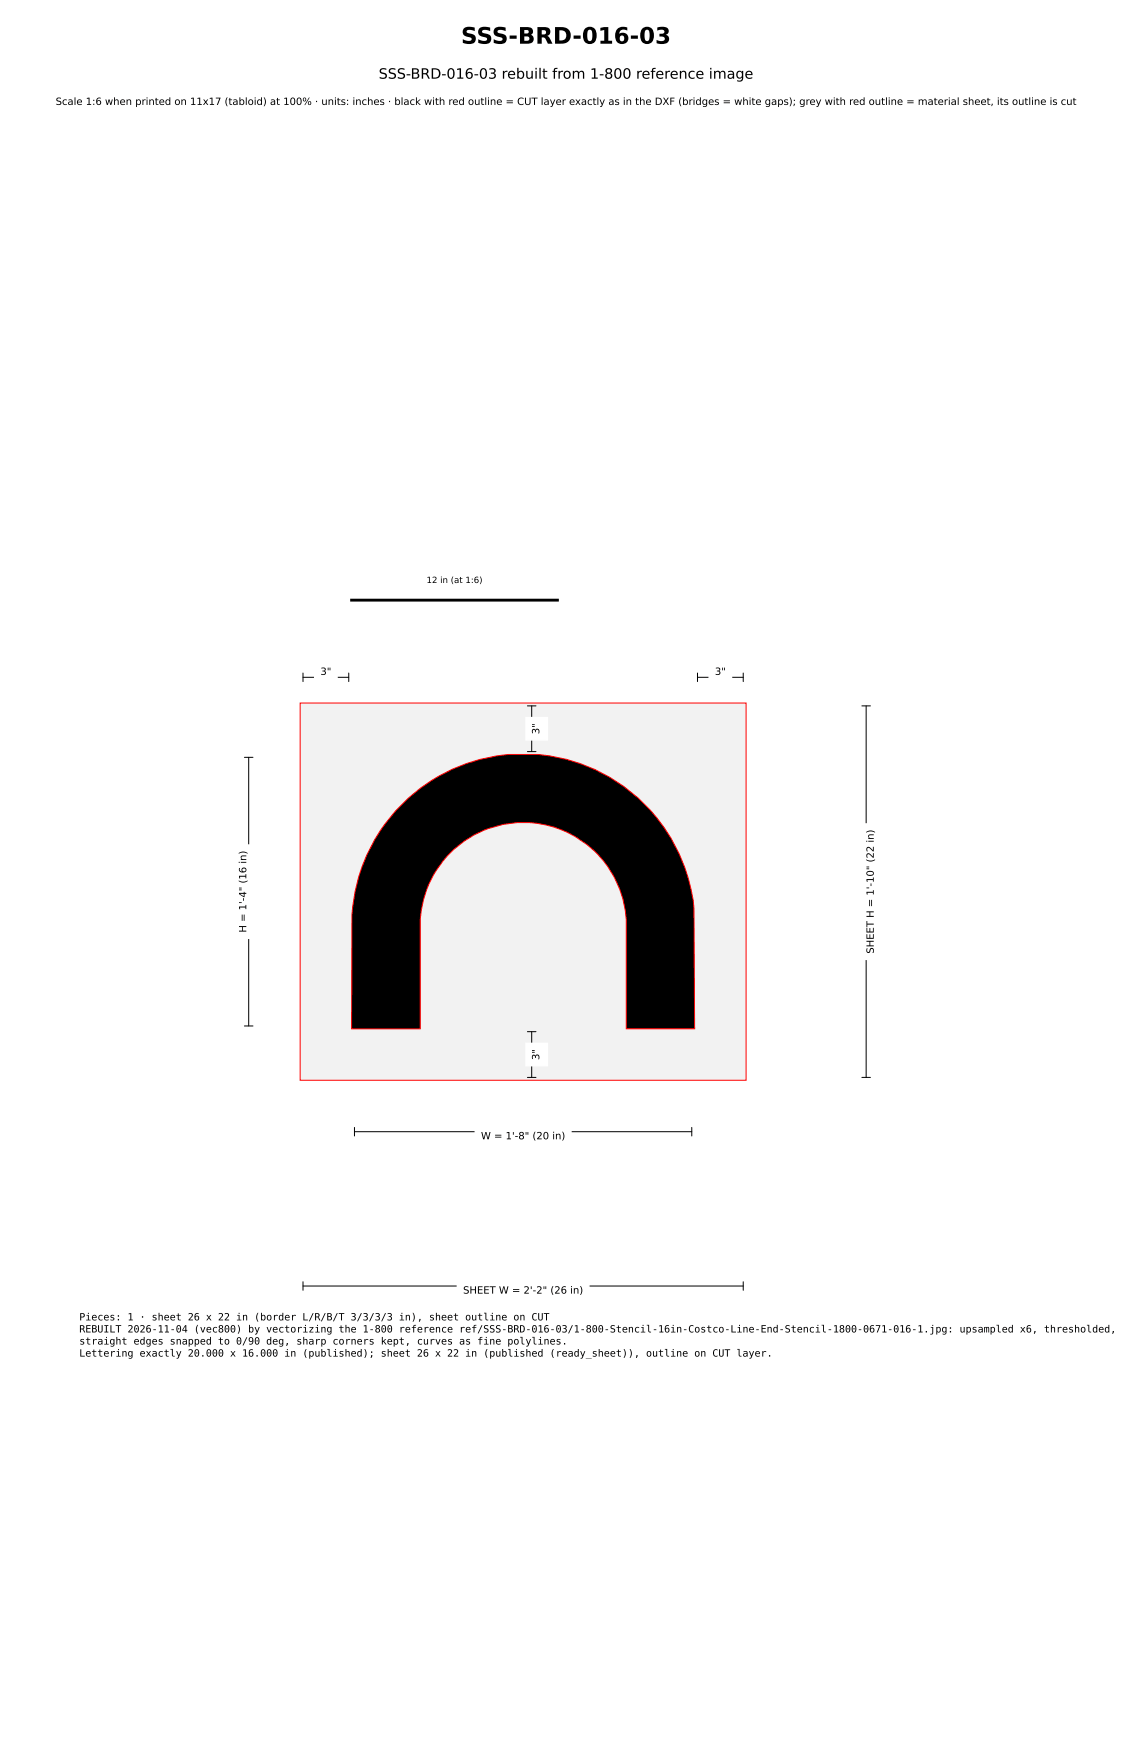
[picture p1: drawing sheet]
<svg xmlns="http://www.w3.org/2000/svg" width="279mm" height="432mm" viewBox="0 0 279 432" stroke-linecap="round" stroke-linejoin="round" font-family="sans-serif">
<defs><g id="words">
<text font-size="5.6" x="113.8" y="10.8">SSS-BRD-016-03</text>
<text font-size="3.5" x="93.5" y="19.4">SSS-BRD-016-03 rebuilt from 1-800 reference image</text>
<g font-size="2.5">
<text x="13.7" y="25.9">Scale 1:6 when printed on 11x17 (tabloid) at 100% · units: inches · black with red outline = CUT layer exactly as in the DXF (bridges = white gaps); grey with red outline = material sheet, its outline is cut</text>
<text x="79.1" y="166.6">3&quot;</text>
<text x="176.4" y="166.6">3&quot;</text>
<text x="133.1" y="181.3" transform="rotate(-90 133.1 181.3)">3&quot;</text>
<text x="60.8" y="230.2" transform="rotate(-90 60.8 230.2)">H = 1'-4&quot; (16 in)</text>
<text x="215.7" y="235.4" transform="rotate(-90 215.7 235.4)">SHEET H = 1'-10&quot; (22 in)</text>
<text x="133.1" y="261.7" transform="rotate(-90 133.1 261.7)">3&quot;</text>
<text x="118.7" y="281.3">W = 1'-8&quot; (20 in)</text>
<text x="114.3" y="319.4">SHEET W = 2'-2&quot; (26 in)</text>
<text x="19.6" y="326">Pieces: 1 · sheet 26 x 22 in (border L/R/B/T 3/3/3/3 in), sheet outline on CUT</text>
<text x="19.6" y="329">REBUILT 2026-11-04 (vec800) by vectorizing the 1-800 reference ref/SSS-BRD-016-03/1-800-Stencil-16in-Costco-Line-End-Stencil-1800-0671-016-1.jpg: upsampled x6, thresholded,</text>
<text x="19.6" y="331.9">straight edges snapped to 0/90 deg, sharp corners kept, curves as fine polylines.</text>
<text x="19.6" y="334.9">Lettering exactly 20.000 x 16.000 in (published); sheet 26 x 22 in (published (ready_sheet)), outline on CUT layer.</text>
</g>
<text font-size="2.1" x="105.3" y="143.9">12 in (at 1:6)</text>
</g></defs>
<path d="M74.1 173.6h110v93.1h-110z" fill="#f2f2f2" stroke="#f00" stroke-width=".25"/>
<path d="M100.8 197.1a42.3 42.3 0 0 1 43.6-8.1 42.3 42.3 0 0 1 26.9 35.3l.1 29.7h-16.8v-26.9a25.5 25.5 0 0 0-25.3-24.1 25.5 25.5 0 0 0-25.6 23.8v27.2h-16.9l.1-28.2a42.4 42.4 0 0 1 13.9-28.7z" fill="#000" stroke="#f00" stroke-width=".25"/>
<path d="M86.8 148.2h50.8" fill="none" stroke="#000" stroke-width=".71"/>
<g fill="none" stroke="#000" stroke-width=".25">
<path d="M74.8 167.2h11.3M74.8 166.2v2.1M86.1 166.2v2.1M130.2 174.3h2.1M131.2 174.3v11.3M172.2 167.2h11.2M172.2 166.2v2.1M183.4 166.2v2.1M212.7 174.3h2.1M213.8 174.3v91.7M60.3 187h2.1M61.4 187v66.3"/>
<path d="M130.2 185.6h2.1M60.3 253.3h2.1M130.2 254.7h2.1M131.2 254.7v11.3M87.5 279.4h83.2M87.5 278.3v2.2M130.2 266h2.1M170.7 278.3v2.2M212.7 266h2.1M74.8 317.5h108.6M74.8 316.4v2.2M183.4 316.4v2.2"/>
</g>
<g fill="#fff" stroke="#fff" stroke-width=".35">
<path d="M112.9 316.1h32.4v5.3h-32.4z"/>
<path d="M212.4 203.4h5.3v33.5h-5.3z"/>
<path d="M77.7 163.3h5.5v5.3h-5.5z"/>
<path d="M175 163.3h5.6v5.3h-5.6z"/>
<path d="M129.8 257.6h5.3v5.5h-5.3z"/>
<path d="M129.8 177.2h5.3v5.5h-5.3z"/>
<path d="M117.3 278h23.6v5.3h-23.6z"/>
<path d="M57.5 208.6h5.3v23.1h-5.3z"/>
</g>
<use href="#words"/>
</svg>
